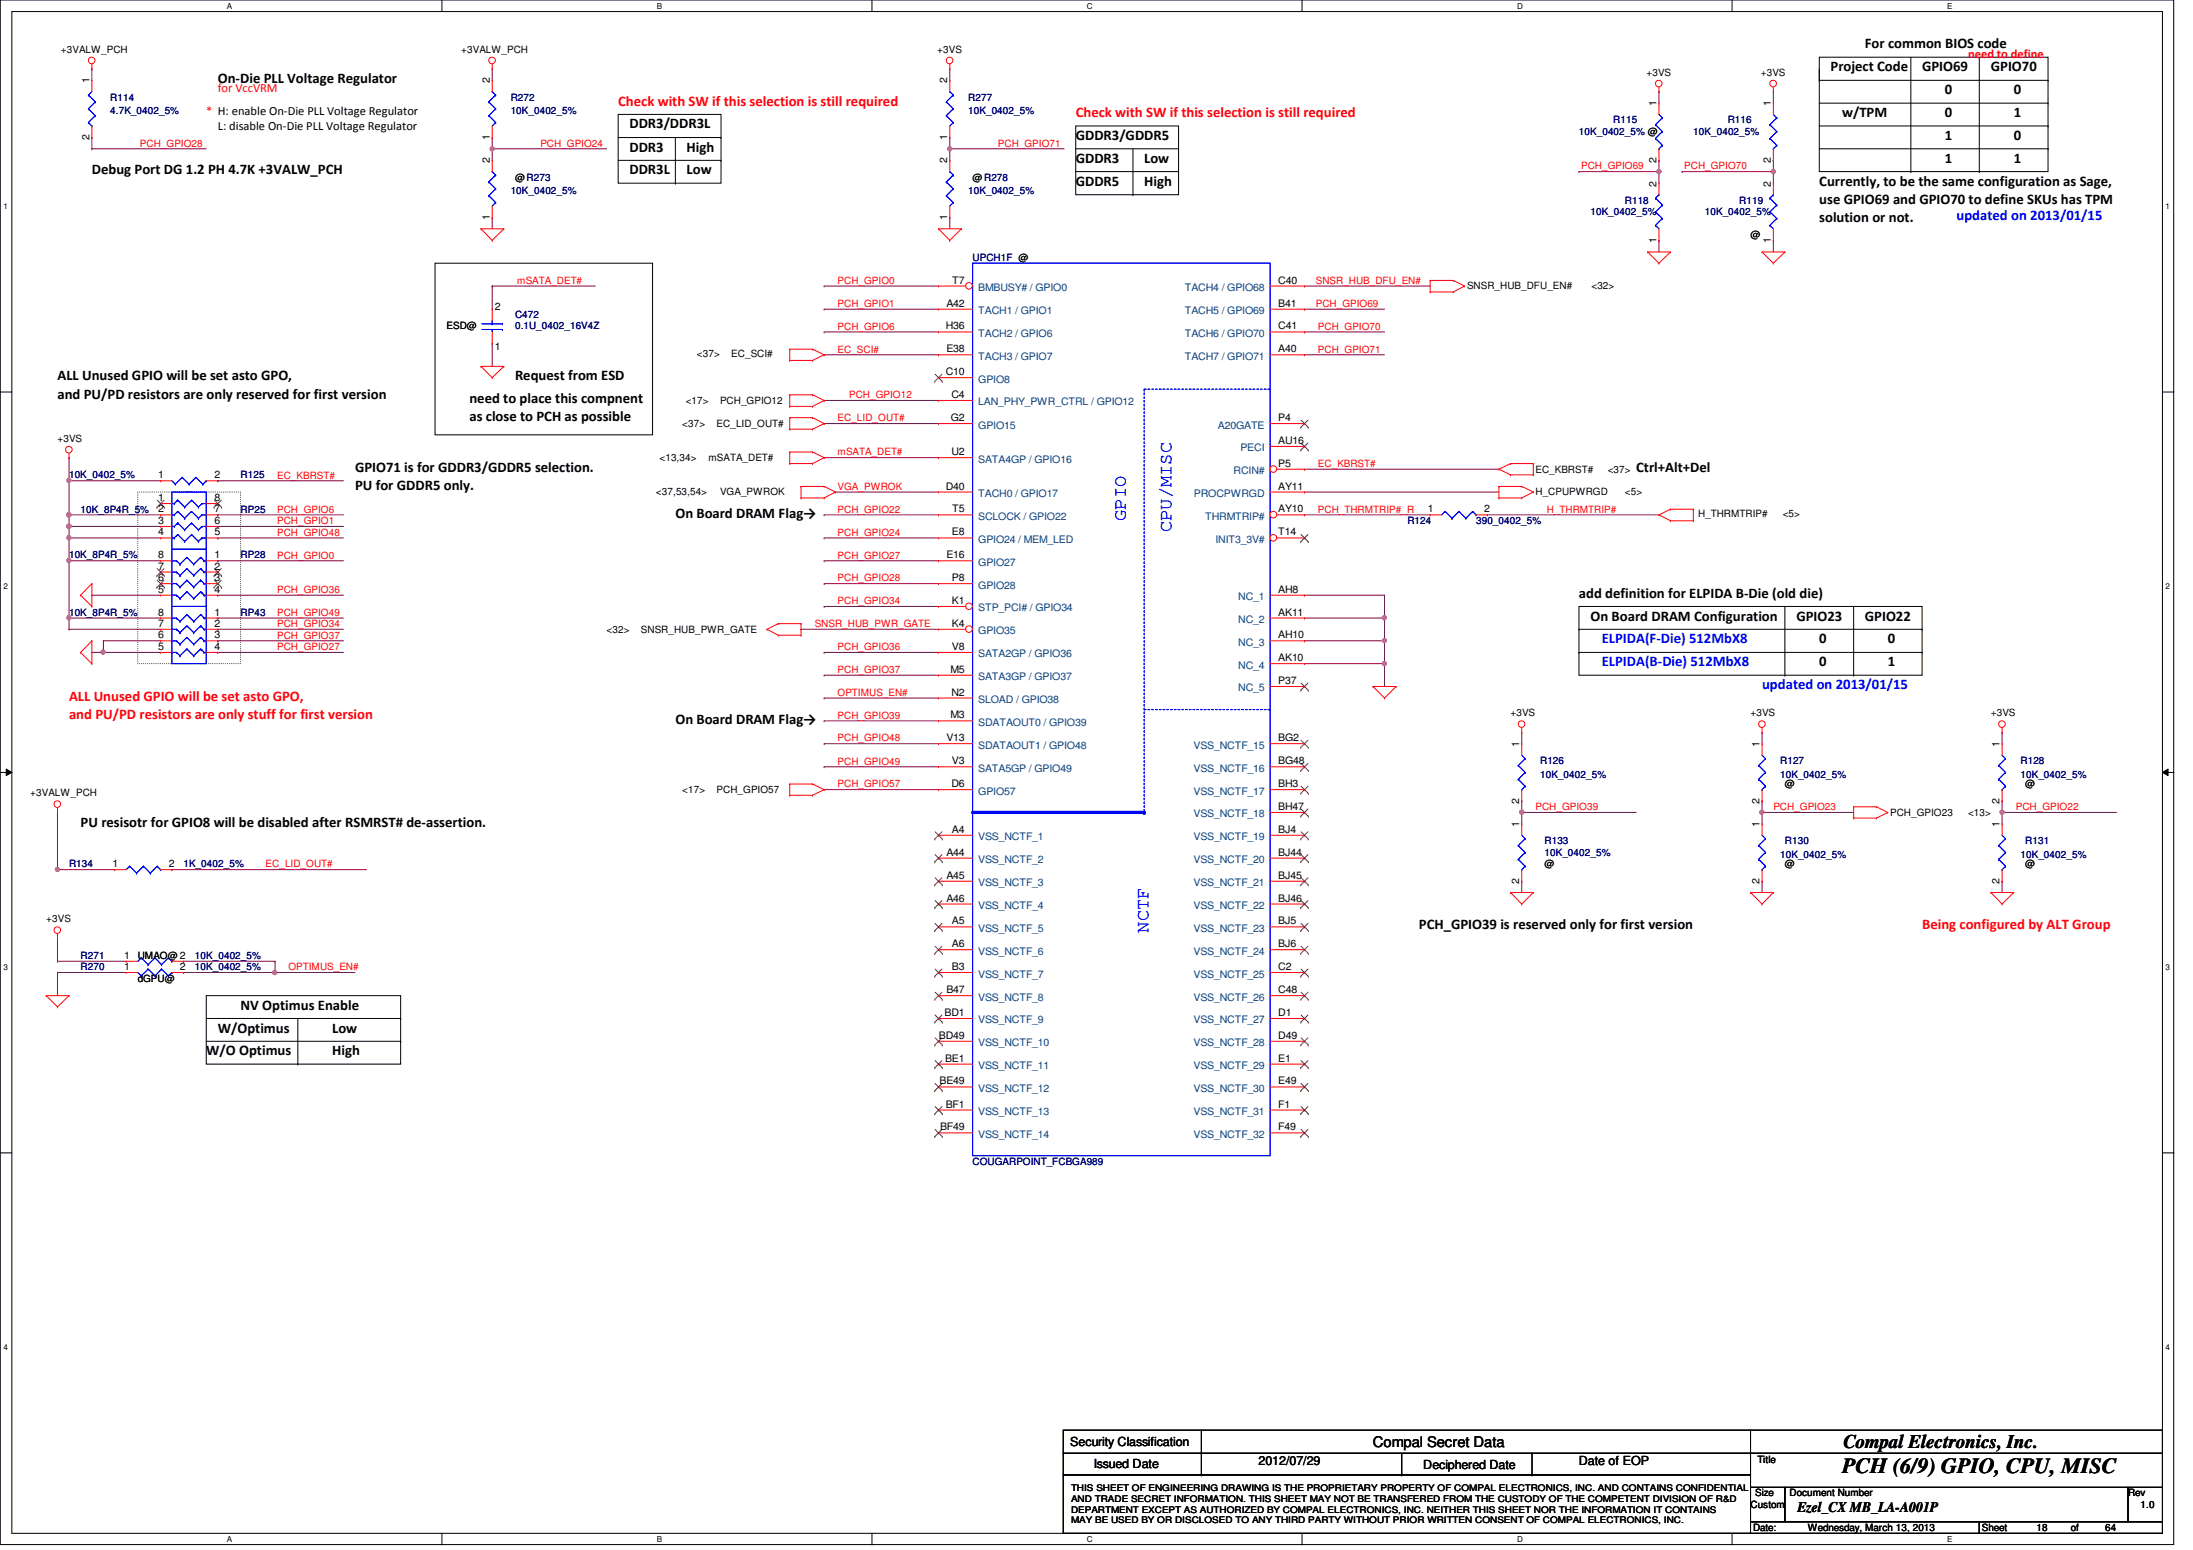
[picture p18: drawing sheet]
<svg xmlns="http://www.w3.org/2000/svg" width="297mm" height="210mm" viewBox="0 0 297 210" stroke-linecap="round" stroke-linejoin="round" font-family="sans-serif">
<defs><g id="words">
<text font-size="2.9" x="249.5" y="199.4">PCH (6/9) GPIO, CPU, MISC</text>
<text font-size="2.6" x="249.7" y="196">Compal Electronics, Inc.</text>
<g font-size="2.5" fill="#00f">
<text x="152.5" y="70.5" transform="rotate(-90 152.5 70.5)">GPIO</text>
<text x="158.7" y="72.1" transform="rotate(-90 158.7 72.1)">CPU/MISC</text>
<text x="155.6" y="126.3" transform="rotate(-90 155.6 126.3)">NCTF</text>
</g>
<g font-size="2">
<text x="29.5" y="11.2">On-Die PLL Voltage Regulator</text>
<text x="247.9" y="9.7">Project Code</text>
<text x="252.6" y="6.6">For common BIOS code</text>
<text x="260.3" y="9.7">GPIO69</text>
<text x="269.7" y="9.7">GPIO70</text>
<text x="85.3" y="17.4">DDR3/DDR3L</text>
<text x="249.5" y="15.9">w/TPM</text>
<text x="263.4" y="12.8">0</text>
<text x="263.4" y="15.9">0</text>
<text x="272.8" y="15.9">1</text>
<text x="272.8" y="12.8">0</text>
<text x="12.4" y="23.6">Debug Port DG 1.2 PH 4.7K +3VALW_PCH</text>
<text x="85.3" y="20.5">DDR3</text>
<text x="85.3" y="23.6">DDR3L</text>
<text x="93" y="20.5">High</text>
<text x="93" y="23.6">Low</text>
<text x="145.7" y="19">GDDR3/GDDR5</text>
<text x="145.7" y="22.1">GDDR3</text>
<text x="155" y="22.1">Low</text>
<text x="263.4" y="19">1</text>
<text x="263.4" y="22.1">1</text>
<text x="272.8" y="19">0</text>
<text x="272.8" y="22.1">1</text>
<text x="145.7" y="25.1">GDDR5</text>
<text x="155" y="25.1">High</text>
<text x="246.4" y="25.1">Currently, to be the same configuration as Sage,</text>
<text x="246.4" y="27.6">use GPIO69 and GPIO70 to define SKUs has TPM</text>
<text x="246.4" y="30.1">solution or not.</text>
<text x="7.8" y="51.5">ALL Unused GPIO will be set asto GPO,</text>
<text x="7.8" y="54">and PU/PD resistors are only reserved for first version</text>
<text x="69.8" y="51.5">Request from ESD</text>
<text x="63.6" y="54.6">need to place this compnent</text>
<text x="63.6" y="57.1">as close to PCH as possible</text>
<text x="48.1" y="63.9">GPIO71 is for GDDR3/GDDR5 selection.</text>
<text x="221.6" y="63.9">Ctrl+Alt+Del</text>
<text x="48.1" y="66.3">PU for GDDR5 only.</text>
<text x="91.5" y="70.1">On Board DRAM Flag→</text>
<text x="213.9" y="80.9">add definition for ELPIDA B-Die (old die)</text>
<text x="215.4" y="84">On Board DRAM Configuration</text>
<text x="243.3" y="84">GPIO23</text>
<text x="246.4" y="87.1">0</text>
<text x="252.6" y="84">GPIO22</text>
<text x="255.7" y="87.1">0</text>
<text x="246.4" y="90.3">0</text>
<text x="255.7" y="90.3">1</text>
<text x="91.5" y="98">On Board DRAM Flag→</text>
<text x="10.9" y="111.9">PU resisotr for GPIO8 will be disabled after RSMRST# de-assertion.</text>
<text x="192.2" y="125.9">PCH_GPIO39 is reserved only for first version</text>
<text x="32.6" y="136.7">NV Optimus Enable</text>
<text x="27.9" y="142.9">W/O Optimus</text>
<text x="29.5" y="139.8">W/Optimus</text>
<text x="45" y="139.8">Low</text>
<text x="45" y="142.9">High</text>
<text x="186" y="196">Compal Secret Data</text>
<text x="243.5" y="204.8">Ezel_CX MB_LA-A001P</text>
</g>
<g font-size="2" fill="#f00">
<text x="83.7" y="14.3">Check with SW if this selection is still required</text>
<text x="145.7" y="15.9">Check with SW if this selection is still required</text>
<text x="9.4" y="94.9">ALL Unused GPIO will be set asto GPO,</text>
<text x="9.4" y="97.3">and PU/PD resistors are only stuff for first version</text>
<text x="260.3" y="125.9">Being configured by ALT Group</text>
</g>
<g font-size="2" fill="#00f">
<text x="265" y="29.8">updated on 2013/01/15</text>
<text x="217" y="87.1">ELPIDA(F-Die) 512MbX8</text>
<text x="217" y="90.3">ELPIDA(B-Die) 512MbX8</text>
<text x="238.7" y="93.3">updated on 2013/01/15</text>
</g>
<g font-size="1.7" fill="#f00">
<text x="266.6" y="7.8">need to define</text>
<text x="27.9" y="15.6">* H: enable On-Die PLL Voltage Regulator</text>
<text x="29.5" y="12.5">for VccVRM</text>
</g>
<g font-size="1.7">
<text x="29.5" y="17.7">L: disable On-Die PLL Voltage Regulator</text>
<text x="144.9" y="195.8">Security Classification</text>
<text x="148.2" y="198.8">Issued Date</text>
<text x="170.5" y="198.3">2012/07/29</text>
<text x="192.8" y="198.9">Deciphered Date</text>
<text x="213.9" y="198.3">Date of EOP</text>
</g>
<g font-size="1.4">
<text x="8.3" y="7.1">+3VALW_PCH</text>
<text x="12.1" y="11.3" transform="rotate(-90 12.1 11.3)">1</text>
<text x="62.5" y="7.1">+3VALW_PCH</text>
<text x="66.3" y="11.3" transform="rotate(-90 66.3 11.3)">2</text>
<text x="127" y="7.1">+3VS</text>
<text x="128.3" y="11.3" transform="rotate(-90 128.3 11.3)">2</text>
<text x="223" y="10.2">+3VS</text>
<text x="238.5" y="10.2">+3VS</text>
<text x="224.4" y="14.4" transform="rotate(-90 224.4 14.4)">1</text>
<text x="239.9" y="14.4" transform="rotate(-90 239.9 14.4)">1</text>
<text x="12.1" y="19" transform="rotate(-90 12.1 19)">2</text>
<text x="66.3" y="22.1" transform="rotate(-90 66.3 22.1)">2</text>
<text x="66.3" y="19" transform="rotate(-90 66.3 19)">1</text>
<text x="128.3" y="22.1" transform="rotate(-90 128.3 22.1)">2</text>
<text x="128.3" y="19" transform="rotate(-90 128.3 19)">1</text>
<text x="224.4" y="22.1" transform="rotate(-90 224.4 22.1)">2</text>
<text x="239.9" y="22.1" transform="rotate(-90 239.9 22.1)">2</text>
<text x="66.3" y="29.8" transform="rotate(-90 66.3 29.8)">1</text>
<text x="69.8" y="24.5">@R273</text>
<text x="128.3" y="29.8" transform="rotate(-90 128.3 29.8)">1</text>
<text x="131.7" y="24.5">@R278</text>
<text x="224.4" y="25.3" transform="rotate(-90 224.4 25.3)">2</text>
<text x="239.9" y="25.3" transform="rotate(-90 239.9 25.3)">2</text>
<text x="224.4" y="32.9" transform="rotate(-90 224.4 32.9)">1</text>
<text x="237.1" y="32.2">@</text>
<text x="239.9" y="32.9" transform="rotate(-90 239.9 32.9)">1</text>
<text x="67" y="42">2</text>
<text x="128.2" y="41.5">A42</text>
<text x="129" y="38.4">T7</text>
<text x="173.1" y="38.4">C40</text>
<text x="173.1" y="41.5">B41</text>
<text x="198.7" y="39.2">SNSR_HUB_DFU_EN#</text>
<text x="215.6" y="39.2">&lt;32&gt;</text>
<text x="60.5" y="44.6">ESD@</text>
<text x="67" y="47.4">1</text>
<text x="128.1" y="44.6">H36</text>
<text x="128.2" y="47.7">E38</text>
<text x="173.1" y="44.6">C41</text>
<text x="173.1" y="47.7">A40</text>
<text x="94.4" y="48.3">&lt;37&gt;</text>
<text x="99.1" y="48.3">EC_SCI#</text>
<text x="128.1" y="50.8">C10</text>
<text x="128.9" y="53.9">C4</text>
<text x="7.8" y="59.8">+3VS</text>
<text x="92.4" y="57.8">&lt;37&gt;</text>
<text x="92.9" y="54.7">&lt;17&gt;</text>
<text x="97.1" y="57.8">EC_LID_OUT#</text>
<text x="97.5" y="54.7">PCH_GPIO12</text>
<text x="128.8" y="57">G2</text>
<text x="173.1" y="57">P4</text>
<text x="21.4" y="64.8">1</text>
<text x="29" y="64.8">2</text>
<text x="89.3" y="62.4">&lt;13,34&gt;</text>
<text x="96" y="62.4">mSATA_DET#</text>
<text x="128.9" y="61.6">U2</text>
<text x="173.1" y="63.2">P5</text>
<text x="173.1" y="60.1">AU16</text>
<text x="208" y="64">EC_KBRST#</text>
<text x="217.8" y="64">&lt;37&gt;</text>
<text x="21.4" y="67.9">1</text>
<text x="21.4" y="69.4">2</text>
<text x="21.4" y="71">3</text>
<text x="29" y="67.9">8</text>
<text x="29" y="69.4">7</text>
<text x="29" y="71">6</text>
<text x="88.9" y="67.1">&lt;37,53,54&gt;</text>
<text x="97.5" y="67.1">VGA_PWROK</text>
<text x="128.1" y="66.3">D40</text>
<text x="129" y="69.4">T5</text>
<text x="173.1" y="66.3">AY11</text>
<text x="173.1" y="69.4">AY10</text>
<text x="193.4" y="69.4">1</text>
<text x="201" y="69.4">2</text>
<text x="208" y="67.1">H_CPUPWRGD</text>
<text x="220.1" y="67.1">&lt;5&gt;</text>
<text x="230" y="70">H_THRMTRIP#</text>
<text x="241.5" y="70">&lt;5&gt;</text>
<text x="21.4" y="72.5">4</text>
<text x="21.4" y="75.6">8</text>
<text x="21.4" y="77.1">7</text>
<text x="29" y="72.5">5</text>
<text x="29" y="75.6">1</text>
<text x="29" y="77.1">2</text>
<text x="128.2" y="75.6">E16</text>
<text x="128.9" y="72.5">E8</text>
<text x="173.1" y="72.5">T14</text>
<text x="21.4" y="78.7">6</text>
<text x="21.4" y="80.3">5</text>
<text x="21.4" y="83.4">8</text>
<text x="29" y="78.7">3</text>
<text x="29" y="80.3">4</text>
<text x="29" y="83.4">1</text>
<text x="128.9" y="78.7">P8</text>
<text x="128.9" y="81.8">K1</text>
<text x="173.1" y="83.4">AK11</text>
<text x="173.1" y="80.3">AH8</text>
<text x="21.4" y="84.9">7</text>
<text x="21.4" y="86.4">6</text>
<text x="21.4" y="88">5</text>
<text x="29" y="84.9">2</text>
<text x="29" y="86.4">3</text>
<text x="29" y="88">4</text>
<text x="82.2" y="85.7">&lt;32&gt;</text>
<text x="86.8" y="85.7">SNSR_HUB_PWR_GATE</text>
<text x="128.9" y="88">V8</text>
<text x="128.9" y="84.9">K4</text>
<text x="173.1" y="89.5">AK10</text>
<text x="173.1" y="86.4">AH10</text>
<text x="128.7" y="91.1">M5</text>
<text x="128.9" y="94.2">N2</text>
<text x="173.1" y="92.6">P37</text>
<text x="128.2" y="100.4">V13</text>
<text x="128.7" y="97.3">M3</text>
<text x="173.1" y="100.4">BG2</text>
<text x="204.6" y="97">+3VS</text>
<text x="205.8" y="101.2" transform="rotate(-90 205.8 101.2)">1</text>
<text x="237.1" y="97">+3VS</text>
<text x="238.3" y="101.2" transform="rotate(-90 238.3 101.2)">1</text>
<text x="269.7" y="97">+3VS</text>
<text x="270.8" y="101.2" transform="rotate(-90 270.8 101.2)">1</text>
<text x="4.1" y="107.8">+3VALW_PCH</text>
<text x="92.4" y="107.4">&lt;17&gt;</text>
<text x="97.1" y="107.4">PCH_GPIO57</text>
<text x="128.9" y="106.6">D6</text>
<text x="128.9" y="103.5">V3</text>
<text x="173.1" y="106.6">BH3</text>
<text x="173.1" y="103.5">BG48</text>
<text x="241.8" y="106.6">@</text>
<text x="274.3" y="106.6">@</text>
<text x="128.9" y="112.8">A4</text>
<text x="173.1" y="109.7">BH47</text>
<text x="173.1" y="112.8">BJ4</text>
<text x="205.8" y="112" transform="rotate(-90 205.8 112)">1</text>
<text x="205.8" y="108.8" transform="rotate(-90 205.8 108.8)">2</text>
<text x="238.3" y="112" transform="rotate(-90 238.3 112)">1</text>
<text x="238.3" y="108.8" transform="rotate(-90 238.3 108.8)">2</text>
<text x="256" y="110.5">PCH_GPIO23</text>
<text x="266.6" y="110.5">&lt;13&gt;</text>
<text x="270.8" y="112" transform="rotate(-90 270.8 112)">1</text>
<text x="270.8" y="108.8" transform="rotate(-90 270.8 108.8)">2</text>
<text x="15.2" y="117.4">1</text>
<text x="22.9" y="117.4">2</text>
<text x="128.2" y="115.9">A44</text>
<text x="128.2" y="119">A45</text>
<text x="173.1" y="115.9">BJ44</text>
<text x="173.1" y="119">BJ45</text>
<text x="205.8" y="119.7" transform="rotate(-90 205.8 119.7)">2</text>
<text x="209.2" y="117.4">@</text>
<text x="238.3" y="119.7" transform="rotate(-90 238.3 119.7)">2</text>
<text x="241.8" y="117.4">@</text>
<text x="270.8" y="119.7" transform="rotate(-90 270.8 119.7)">2</text>
<text x="274.3" y="117.4">@</text>
<text x="6.3" y="124.9">+3VS</text>
<text x="128.2" y="122.1">A46</text>
<text x="128.9" y="125.2">A5</text>
<text x="173.1" y="122.1">BJ46</text>
<text x="173.1" y="125.2">BJ5</text>
<text x="16.8" y="131.4">1</text>
<text x="16.8" y="129.8">1</text>
<text x="18.7" y="129.8">UMAO@ 2</text>
<text x="24.4" y="131.4">2</text>
<text x="128.9" y="128.3">A6</text>
<text x="128.9" y="131.4">B3</text>
<text x="173.1" y="128.3">BJ6</text>
<text x="173.1" y="131.4">C2</text>
<text x="18.7" y="132.9">dGPU@</text>
<text x="127.9" y="137.6">BD1</text>
<text x="128.2" y="134.5">B47</text>
<text x="173.1" y="134.5">C48</text>
<text x="173.1" y="137.6">D1</text>
<text x="127.2" y="140.7">BD49</text>
<text x="128" y="143.8">BE1</text>
<text x="173.1" y="140.7">D49</text>
<text x="173.1" y="143.8">E1</text>
<text x="127.3" y="146.9">BE49</text>
<text x="128.1" y="150">BF1</text>
<text x="173.1" y="146.9">E49</text>
<text x="173.1" y="150">F1</text>
<text x="127.3" y="153.1">BF49</text>
<text x="173.1" y="153.1">F49</text>
<text x="237.7" y="202.6">Size</text>
<text x="238" y="198.2">Title</text>
<text x="242.4" y="202.6">Document Number</text>
<text x="288.2" y="202.6">Rev</text>
<text x="237.1" y="204.2">Custom</text>
<text x="237.4" y="207.3">Date:</text>
<text x="244.9" y="207.3">Wednesday, March 13, 2013</text>
<text x="268.4" y="207.3">Sheet</text>
<text x="275.8" y="207.3">18</text>
<text x="280.5" y="207.3">of</text>
<text x="285.2" y="207.3">64</text>
<text x="289.9" y="204.2">1.0</text>
</g>
<g font-size="1.4" fill="#000080">
<text x="14.9" y="13.6">R114</text>
<text x="14.9" y="15.5">4.7K_0402_5%</text>
<text x="69.2" y="13.6">R272</text>
<text x="69.2" y="15.5">10K_0402_5%</text>
<text x="131.1" y="13.6">R277</text>
<text x="131.1" y="15.5">10K_0402_5%</text>
<text x="218.5" y="16.7">R115</text>
<text x="234" y="16.7">R116</text>
<text x="213.9" y="18.3">10K_0402_5% @</text>
<text x="229.4" y="18.3">10K_0402_5%</text>
<text x="69.2" y="26.3">10K_0402_5%</text>
<text x="131.1" y="26.3">10K_0402_5%</text>
<text x="215.4" y="29.1">10K_0402_5%</text>
<text x="220.1" y="27.6">R118</text>
<text x="230.9" y="29.1">10K_0402_5%</text>
<text x="235.6" y="27.6">R119</text>
<text x="131.7" y="35.3">UPCH1F @</text>
<text x="69.8" y="43.1">C472</text>
<text x="69.8" y="44.6">0.1U_0402_16V4Z</text>
<text x="9.4" y="64.8">10K_0402_5%</text>
<text x="32.6" y="64.8">R125</text>
<text x="10.9" y="69.4">10K_8P4R_5%</text>
<text x="32.6" y="69.4">RP25</text>
<text x="190.6" y="71">R124</text>
<text x="199.9" y="71">390_0402_5%</text>
<text x="9.4" y="75.6">10K_8P4R_5%</text>
<text x="32.6" y="75.6">RP28</text>
<text x="9.4" y="83.4">10K_8P4R_5%</text>
<text x="32.6" y="83.4">RP43</text>
<text x="208.6" y="103.5">R126</text>
<text x="208.6" y="105.4">10K_0402_5%</text>
<text x="241.1" y="103.5">R127</text>
<text x="241.1" y="105.4">10K_0402_5%</text>
<text x="273.7" y="103.5">R128</text>
<text x="273.7" y="105.4">10K_0402_5%</text>
<text x="9.4" y="117.4">R134</text>
<text x="24.8" y="117.4">1K_0402_5%</text>
<text x="209.2" y="114.3">R133</text>
<text x="209.2" y="115.9">10K_0402_5%</text>
<text x="241.1" y="116.2">10K_0402_5%</text>
<text x="241.8" y="114.3">R130</text>
<text x="273.7" y="116.2">10K_0402_5%</text>
<text x="274.3" y="114.3">R131</text>
<text x="10.9" y="131.4">R270</text>
<text x="10.9" y="129.8">R271</text>
<text x="26.4" y="131.4">10K_0402_5%</text>
<text x="26.4" y="129.8">10K_0402_5%</text>
<text x="131.7" y="157.7">COUGARPOINT_FCBGA989</text>
</g>
<g font-size="1.4" fill="#f00">
<text x="19" y="19.9">PCH_GPIO28</text>
<text x="73.2" y="19.9">PCH_GPIO24</text>
<text x="135.2" y="19.9">PCH_GPIO71</text>
<text x="214.2" y="22.9">PCH_GPIO69</text>
<text x="228.1" y="22.9">PCH_GPIO70</text>
<text x="70.1" y="38.4">mSATA_DET#</text>
<text x="113.4" y="41.6">PCH_GPIO1</text>
<text x="113.4" y="38.4">PCH_GPIO0</text>
<text x="178.2" y="41.6">PCH_GPIO69</text>
<text x="178.2" y="38.4">SNSR_HUB_DFU_EN#</text>
<text x="113.4" y="47.8">EC_SCI#</text>
<text x="113.4" y="44.7">PCH_GPIO6</text>
<text x="178.5" y="47.8">PCH_GPIO71</text>
<text x="178.5" y="44.7">PCH_GPIO70</text>
<text x="115" y="53.9">PCH_GPIO12</text>
<text x="113.4" y="57.1">EC_LID_OUT#</text>
<text x="37.5" y="64.8">EC_KBRST#</text>
<text x="113.4" y="61.7">mSATA_DET#</text>
<text x="178.5" y="63.2">EC_KBRST#</text>
<text x="37.5" y="71">PCH_GPIO1</text>
<text x="37.5" y="69.4">PCH_GPIO6</text>
<text x="113.4" y="66.3">VGA_PWROK</text>
<text x="113.4" y="69.4">PCH_GPIO22</text>
<text x="178.5" y="69.4">PCH_THRMTRIP#_R</text>
<text x="209.5" y="69.4">H_THRMTRIP#</text>
<text x="37.5" y="75.6">PCH_GPIO0</text>
<text x="37.5" y="72.6">PCH_GPIO48</text>
<text x="113.4" y="75.6">PCH_GPIO27</text>
<text x="113.4" y="72.6">PCH_GPIO24</text>
<text x="37.5" y="80.3">PCH_GPIO36</text>
<text x="37.5" y="83.4">PCH_GPIO49</text>
<text x="113.4" y="78.7">PCH_GPIO28</text>
<text x="113.4" y="81.8">PCH_GPIO34</text>
<text x="37.5" y="88.1">PCH_GPIO27</text>
<text x="37.5" y="86.5">PCH_GPIO37</text>
<text x="37.5" y="84.9">PCH_GPIO34</text>
<text x="110.4" y="84.9">SNSR_HUB_PWR_GATE</text>
<text x="113.4" y="88.1">PCH_GPIO36</text>
<text x="113.4" y="91.1">PCH_GPIO37</text>
<text x="113.4" y="94.2">OPTIMUS_EN#</text>
<text x="113.4" y="97.3">PCH_GPIO39</text>
<text x="113.4" y="100.4">PCH_GPIO48</text>
<text x="113.4" y="103.5">PCH_GPIO49</text>
<text x="113.4" y="106.6">PCH_GPIO57</text>
<text x="208" y="109.7">PCH_GPIO39</text>
<text x="240.2" y="109.7">PCH_GPIO23</text>
<text x="273" y="109.7">PCH_GPIO22</text>
<text x="36" y="117.5">EC_LID_OUT#</text>
<text x="39.1" y="131.4">OPTIMUS_EN#</text>
</g>
<g font-size="1.4" fill="#004080">
<text x="132.5" y="39.4">BMBUSY# / GPIO0</text>
<text x="160.5" y="39.4">TACH4 / GPIO68</text>
<text x="132.5" y="45.6">TACH2 / GPIO6</text>
<text x="132.5" y="42.5">TACH1 / GPIO1</text>
<text x="160.5" y="45.6">TACH6 / GPIO70</text>
<text x="160.5" y="42.5">TACH5 / GPIO69</text>
<text x="132.5" y="48.7">TACH3 / GPIO7</text>
<text x="132.5" y="51.8">GPIO8</text>
<text x="160.5" y="48.7">TACH7 / GPIO71</text>
<text x="132.5" y="54.9">LAN_PHY_PWR_CTRL / GPIO12</text>
<text x="132.5" y="58">GPIO15</text>
<text x="165" y="58">A20GATE</text>
<text x="132.5" y="62.7">SATA4GP / GPIO16</text>
<text x="167.1" y="64.2">RCIN#</text>
<text x="168" y="61.1">PECI</text>
<text x="132.5" y="67.3">TACH0 / GPIO17</text>
<text x="132.5" y="70.4">SCLOCK / GPIO22</text>
<text x="161.7" y="67.3">PROCPWRGD</text>
<text x="163.2" y="70.4">THRMTRIP#</text>
<text x="132.5" y="76.6">GPIO27</text>
<text x="132.5" y="73.5">GPIO24 / MEM_LED</text>
<text x="164.6" y="73.5">INIT3_3V#</text>
<text x="132.5" y="79.7">GPIO28</text>
<text x="132.5" y="82.8">STP_PCI# / GPIO34</text>
<text x="167.7" y="81.3">NC_1</text>
<text x="132.5" y="89">SATA2GP / GPIO36</text>
<text x="132.5" y="85.9">GPIO35</text>
<text x="167.7" y="87.5">NC_3</text>
<text x="167.7" y="84.4">NC_2</text>
<text x="132.5" y="92.1">SATA3GP / GPIO37</text>
<text x="132.5" y="95.2">SLOAD / GPIO38</text>
<text x="167.7" y="90.6">NC_4</text>
<text x="167.7" y="93.6">NC_5</text>
<text x="132.5" y="98.3">SDATAOUT0 / GPIO39</text>
<text x="132.5" y="101.4">SDATAOUT1 / GPIO48</text>
<text x="161.7" y="101.4">VSS_NCTF_15</text>
<text x="132.5" y="107.6">GPIO57</text>
<text x="132.5" y="104.5">SATA5GP / GPIO49</text>
<text x="161.7" y="107.6">VSS_NCTF_17</text>
<text x="161.7" y="104.5">VSS_NCTF_16</text>
<text x="132.5" y="113.8">VSS_NCTF_1</text>
<text x="161.7" y="110.7">VSS_NCTF_18</text>
<text x="161.7" y="113.8">VSS_NCTF_19</text>
<text x="132.5" y="116.9">VSS_NCTF_2</text>
<text x="161.7" y="116.9">VSS_NCTF_20</text>
<text x="132.5" y="120">VSS_NCTF_3</text>
<text x="132.5" y="123.1">VSS_NCTF_4</text>
<text x="161.7" y="120">VSS_NCTF_21</text>
<text x="161.7" y="123.1">VSS_NCTF_22</text>
<text x="132.5" y="126.2">VSS_NCTF_5</text>
<text x="132.5" y="129.3">VSS_NCTF_6</text>
<text x="161.7" y="126.2">VSS_NCTF_23</text>
<text x="161.7" y="129.3">VSS_NCTF_24</text>
<text x="132.5" y="132.4">VSS_NCTF_7</text>
<text x="132.5" y="135.5">VSS_NCTF_8</text>
<text x="161.7" y="132.4">VSS_NCTF_25</text>
<text x="161.7" y="135.5">VSS_NCTF_26</text>
<text x="132.5" y="138.6">VSS_NCTF_9</text>
<text x="132.5" y="141.7">VSS_NCTF_10</text>
<text x="161.7" y="138.6">VSS_NCTF_27</text>
<text x="161.7" y="141.7">VSS_NCTF_28</text>
<text x="132.5" y="144.8">VSS_NCTF_11</text>
<text x="132.5" y="147.9">VSS_NCTF_12</text>
<text x="161.7" y="144.8">VSS_NCTF_29</text>
<text x="161.7" y="147.9">VSS_NCTF_30</text>
<text x="132.5" y="151">VSS_NCTF_13</text>
<text x="132.5" y="154.1">VSS_NCTF_14</text>
<text x="161.7" y="154.1">VSS_NCTF_32</text>
<text x="161.7" y="151">VSS_NCTF_31</text>
</g>
<g font-size="1.2">
<text x="145.1" y="203.4">AND TRADE SECRET INFORMATION. THIS SHEET MAY NOT BE TRANSFERED FROM THE CUSTODY OF THE COMPETENT DIVISION OF R&amp;D</text>
<text x="145.1" y="202">THIS SHEET OF ENGINEERING DRAWING IS THE PROPRIETARY PROPERTY OF COMPAL ELECTRONICS, INC. AND CONTAINS CONFIDENTIAL</text>
<text x="145.1" y="206.3">MAY BE USED BY OR DISCLOSED TO ANY THIRD PARTY WITHOUT PRIOR WRITTEN CONSENT OF COMPAL ELECTRONICS, INC.</text>
<text x="145.1" y="204.9">DEPARTMENT EXCEPT AS AUTHORIZED BY COMPAL ELECTRONICS, INC. NEITHER THIS SHEET NOR THE INFORMATION IT CONTAINS</text>
</g>
<g font-size="1.1">
<text x="30.7" y="1.2">A</text>
<text x="89" y="1.2">B</text>
<text x="147.2" y="1.2">C</text>
<text x="205.5" y="1.2">D</text>
<text x="263.7" y="1.2">E</text>
<text x=".5" y="28.3">1</text>
<text x="293.3" y="28.3">1</text>
<text x=".5" y="79.8">2</text>
<text x="293.3" y="79.8">2</text>
<text x=".5" y="131.3">3</text>
<text x="293.3" y="131.3">3</text>
<text x=".5" y="182.8">4</text>
<text x="293.3" y="182.8">4</text>
<text x="30.7" y="208.8">A</text>
<text x="89" y="208.8">B</text>
<text x="147.2" y="208.8">C</text>
<text x="205.5" y="208.8">D</text>
<text x="263.7" y="208.8">E</text>
</g>
</g></defs>
<path d="M0 0h294.4v209.2h-294.4zM1.6 1.6h291.3v206h-291.3z" fill="none" stroke="#000" stroke-width=".14"/>
<g fill="#fff">
<path d="M30.7 .2h.7v1.2h-.7z"/>
<path d="M30.7 207.9h.7v1.1h-.7z"/>
</g>
<path d="M59.9 0v1.6M59.9 207.6v1.6" fill="none" stroke="#000" stroke-width=".14"/>
<g fill="#fff">
<path d="M89 .2h.7v1.2h-.7z"/>
<path d="M89 207.9h.7v1.1h-.7z"/>
</g>
<path d="M118.1 0v1.6M118.1 207.6v1.6" fill="none" stroke="#000" stroke-width=".14"/>
<g fill="#fff">
<path d="M147.2 .2h.8v1.2h-.8z"/>
<path d="M147.2 207.9h.8v1.1h-.8z"/>
</g>
<path d="M176.4 0v1.6M176.4 207.6v1.6" fill="none" stroke="#000" stroke-width=".14"/>
<g fill="#fff">
<path d="M205.5 .2h.7v1.2h-.7z"/>
<path d="M205.5 207.9h.7v1.1h-.7z"/>
</g>
<path d="M234.6 0v1.6M234.6 207.6v1.6" fill="none" stroke="#000" stroke-width=".14"/>
<g fill="#fff">
<path d="M263.7 .2h.8v1.2h-.8z"/>
<path d="M263.7 207.9h.8v1.1h-.8z"/>
<path d="M.5 27.3h.6v1.2h-.6z"/>
<path d="M293.3 27.3h.6v1.2h-.6z"/>
<path d="M.5 78.8h.6v1.2h-.6z"/>
<path d="M293.3 78.8h.6v1.2h-.6z"/>
</g>
<path d="M0 53.1h1.6M292.9 53.1h1.6" fill="none" stroke="#000" stroke-width=".14"/>
<g fill="#fff">
<path d="M.5 130.3h.6v1.2h-.6z"/>
<path d="M293.3 130.3h.6v1.2h-.6z"/>
</g>
<path d="M0 104.6h1.6M.8 104.1l.8 .5-.8 .4zM292.9 104.6l.8-.5v.9zM292.9 104.6h1.6" fill="none" stroke="#000" stroke-width=".14"/>
<path d="M.8 104.1l.8 .5-.8 .4zM292.9 104.6l.8-.5v.9z" fill="#000"/>
<g fill="#fff">
<path d="M.5 181.9h.6v1.1h-.6z"/>
<path d="M293.3 181.9h.6v1.1h-.6z"/>
</g>
<g fill="none" stroke="#000" stroke-width=".14">
<path d="M83.7 15.5h14v9.3h-14zM83.7 18.6h14M91.5 18.6v6.2M97.7 18.6h.1M145.7 17.1h13.9v9.3h-13.9zM246.4 7.7h31v15.5h-31zM246.4 10.9h.1M246.4 9.3v1.6M246.4 10.9h31M246.4 14h31M246.4 17.1h31M258.8 7.7v15.5"/>
<path d="M268.1 7.7v15.5M277.4 10.9h.1M277.4 14h.1M277.4 17.1h.1M58.9 35.6h29.5v23.3h-29.5zM83.7 21.7h14M91.5 24.8h.1M97.7 21.7h.1M145.7 20.2h13.9M145.7 23.2h13.9M153.5 26.4h.1M153.5 20.2v6.2"/>
<path d="M159.6 23.2h.1M159.6 20.2h.1M246.4 20.2h31M258.8 23.2h.1M268.1 23.2h.1M277.4 20.2h.1M213.9 82.1h46.4v9.3h-46.4zM213.9 85.2h.1M213.9 88.3h.1M213.9 88.3h46.4M213.9 85.2h46.4M241.8 91.4h.1"/>
<path d="M241.8 82.1v9.3M251.1 91.4h.1M251.1 82.1v9.3M260.3 88.3h.1M260.3 85.2h.1M27.9 134.8h26.4v9.3h-26.4zM27.9 137.9h26.4M40.3 137.9v6.2M54.3 137.9h.1M0 156.1h1.6M27.9 141h26.4M40.3 144.1h.1"/>
<path d="M54.3 141h.1M292.9 156.1h1.6"/>
</g>
<path d="M18.7 66.6h13.9v23.3h-13.9z" fill="none" stroke="#000" stroke-width=".14" stroke-dasharray="0 .3"/>
<g fill="none" stroke="#800040" stroke-width=".14">
<path d="M111.6 48h.1M111.6 45h.1M111.6 41.9h.1M111.6 57.4h.1M111.6 54.2h.1M111.6 48h15.5M111.6 45h15.5M111.6 41.9h15.5M111.6 57.4h15.5M111.6 54.2h15.5M176.7 48h.1M176.7 48h10.8"/>
<path d="M9.4 69.7h.1M9.4 69.7h12.4M111.6 79h.1M111.6 75.9h.1M111.6 72.9h.1M111.6 69.7h.1M111.6 69.7h15.5M111.6 79h15.5M111.6 75.9h15.5M111.6 72.9h15.5M113.2 66.6h.1M113.2 66.6h13.9"/>
<path d="M176.7 69.7h.1M176.7 66.6h.1M176.7 63.5h.1M176.7 69.7h17M176.7 66.6h26.3M176.7 63.5h26.3M201.5 69.7h.1M201.5 69.7h23.2M108.5 85.2h.1M108.5 85.2h18.6M111.6 97.6h.1M111.6 91.4h.1"/>
<path d="M111.6 94.5h.1M111.6 97.6h15.5M111.6 91.4h15.5M111.6 94.5h15.5M111.6 103.8h.1M111.6 106.9h.1M111.6 100.7h.1M111.6 103.8h15.5M111.6 106.9h15.5M111.6 100.7h15.5"/>
</g>
<circle cx="9.3" cy="69.7" r=".29" fill="#f0f"/>
<circle cx="9.3" cy="69.7" r=".29" fill="none" stroke="#f0f" stroke-width=".14"/>
<path d="M9.4 71.3h.1M9.4 71.3h12.4" fill="none" stroke="#800040" stroke-width=".14"/>
<circle cx="9.3" cy="71.3" r=".29" fill="#f0f"/>
<circle cx="9.3" cy="71.3" r=".29" fill="none" stroke="#f0f" stroke-width=".14"/>
<path d="M9.4 71.3h.1M9.4 69.7v1.6M7.8 117.8h.1M7.8 117.8h7.7M23.3 117.8h.1M23.3 117.8h26.4" fill="none" stroke="#800040" stroke-width=".14"/>
<circle cx="9.3" cy="69.7" r=".29" fill="#f0f"/>
<circle cx="9.3" cy="69.7" r=".29" fill="none" stroke="#f0f" stroke-width=".14"/>
<circle cx="9.3" cy="71.3" r=".29" fill="#f0f"/>
<circle cx="9.3" cy="71.3" r=".29" fill="none" stroke="#f0f" stroke-width=".14"/>
<path d="M111.6 88.3h.1M111.6 88.3h15.5M176.7 80.6h.1M176.7 83.7h.1M176.7 80.6h10.8M176.7 83.7h10.8M187.5 80.6h.1M187.5 83.7h.1M187.5 80.6v6.2" fill="none" stroke="#800040" stroke-width=".14"/>
<circle cx="187.5" cy="83.6" r=".29" fill="#f0f"/>
<circle cx="187.5" cy="83.6" r=".29" fill="none" stroke="#f0f" stroke-width=".14"/>
<path d="M176.7 86.8h.1M176.7 86.8h10.8M187.5 89.9h.1M187.5 89.9v3.1" fill="none" stroke="#800040" stroke-width=".14"/>
<circle cx="187.5" cy="89.9" r=".29" fill="#f0f"/>
<circle cx="187.5" cy="89.9" r=".29" fill="none" stroke="#f0f" stroke-width=".14"/>
<g fill="none" stroke="#800040" stroke-width=".14">
<path d="M111.6 38.7h.1M111.6 38.7h15.5M176.7 38.7h.1M176.7 38.7h17M176.7 41.9h.1M176.7 45h.1M176.7 41.9h10.8M176.7 45h10.8M111.6 62h.1M111.6 62h15.5M176.7 89.9h.1M187.5 86.8h.1"/>
<path d="M187.5 86.8v3.1h-10.8"/>
</g>
<circle cx="187.5" cy="86.8" r=".29" fill="#f0f"/>
<circle cx="187.5" cy="86.8" r=".29" fill="none" stroke="#f0f" stroke-width=".14"/>
<path d="M7.8 110h.1M7.8 110v7.8" fill="none" stroke="#800040" stroke-width=".14"/>
<circle cx="7.8" cy="117.7" r=".29" fill="#f0f"/>
<circle cx="7.8" cy="117.7" r=".29" fill="none" stroke="#f0f" stroke-width=".14"/>
<path d="M9.4 65.1h.1M9.4 65.1v4.6" fill="none" stroke="#800040" stroke-width=".14"/>
<circle cx="9.3" cy="69.7" r=".29" fill="#f0f"/>
<circle cx="9.3" cy="69.7" r=".29" fill="none" stroke="#f0f" stroke-width=".14"/>
<path d="M224.7 12.4h.1M224.7 12.4v1.6M213.9 23.2h.1M213.9 23.2h10.8M224.7 21.7h.1M224.7 23.2h.1M224.7 21.7v3.1" fill="none" stroke="#800040" stroke-width=".14"/>
<circle cx="224.7" cy="23.2" r=".3" fill="#f0f"/>
<circle cx="224.7" cy="23.2" r=".3" fill="none" stroke="#f0f" stroke-width=".14"/>
<path d="M240.2 12.4h.1M240.2 12.4v1.6M224.7 32.6h.1M224.7 32.6v1.5M227.8 23.2h.1M227.8 23.2h12.4M240.2 21.7h.1M240.2 23.2h.1M240.2 21.7v3.1" fill="none" stroke="#800040" stroke-width=".14"/>
<circle cx="240.2" cy="23.2" r=".3" fill="#f0f"/>
<circle cx="240.2" cy="23.2" r=".3" fill="none" stroke="#f0f" stroke-width=".14"/>
<g fill="none" stroke="#800040" stroke-width=".14">
<path d="M12.4 9.3h.1M12.4 18.6h.1M12.4 9.3v1.6M12.4 18.6v1.6M12.4 20.2h.1M12.4 20.2h15.5M240.2 32.6h.1M240.2 32.6v1.5M238.7 99.2h.1M238.7 99.2v1.5M238.7 119.3h.1M238.7 108.5h.1"/>
<path d="M238.7 110h.1M238.7 108.5v1.5M238.7 119.3v1.6M238.7 110h12.4"/>
</g>
<circle cx="238.6" cy="110" r=".29" fill="#f0f"/>
<circle cx="238.6" cy="110" r=".29" fill="none" stroke="#f0f" stroke-width=".14"/>
<path d="M271.2 99.2h.1M271.2 99.2v1.5M238.7 110h.1M238.7 110v1.6M271.2 119.3h.1M271.2 110h.1M271.2 110v1.6M271.2 119.3v1.6M271.2 110h15.5" fill="none" stroke="#800040" stroke-width=".14"/>
<circle cx="271.2" cy="110" r=".29" fill="#f0f"/>
<circle cx="271.2" cy="110" r=".29" fill="none" stroke="#f0f" stroke-width=".14"/>
<path d="M206.1 110h.1M206.1 108.5h.1M206.1 119.3h.1M206.1 110h15.5M206.1 108.5v3.1M206.1 119.3v1.6M271.2 108.5h.1M271.2 108.5v1.5" fill="none" stroke="#800040" stroke-width=".14"/>
<circle cx="206.1" cy="110" r=".29" fill="#f0f"/>
<circle cx="206.1" cy="110" r=".29" fill="none" stroke="#f0f" stroke-width=".14"/>
<path d="M9.4 65.1h.1M9.4 65.1h12.4M206.1 99.2h.1M206.1 99.2v1.5" fill="none" stroke="#800040" stroke-width=".14"/>
<circle cx="9.3" cy="65.1" r=".29" fill="#f0f"/>
<circle cx="9.3" cy="65.1" r=".29" fill="none" stroke="#f0f" stroke-width=".14"/>
<path d="M9.4 62h.1M9.4 62v3.1M29.5 65.1h.1M29.5 71.3h.1M29.5 69.7h.1M29.5 65.1h17M29.5 71.3h17M29.5 69.7h17M111.6 82.1h.1M111.6 82.1h15.5M37.2 130.2h.1M37.2 130.2v1.5" fill="none" stroke="#800040" stroke-width=".14"/>
<circle cx="37.2" cy="131.7" r=".3" fill="#f0f"/>
<circle cx="37.2" cy="131.7" r=".3" fill="none" stroke="#f0f" stroke-width=".14"/>
<g fill="none" stroke="#800040" stroke-width=".14">
<path d="M9.4 72.9h.1M9.4 72.9v3M7.8 130.2h.1M7.8 127.1h.1M7.8 131.7h.1M7.8 131.7h9.3M7.8 130.2h9.3M7.8 127.1v3.1M7.8 131.7v3.1M24.8 131.7h.1M24.8 130.2h.1M24.8 131.7h23.3"/>
<path d="M24.8 130.2h12.4M37.2 131.7h.1"/>
</g>
<circle cx="9.3" cy="75.9" r=".29" fill="#f0f"/>
<circle cx="9.3" cy="75.9" r=".29" fill="none" stroke="#f0f" stroke-width=".14"/>
<path d="M9.4 75.9h.1M9.4 75.9h12.4M9.4 75.9v7.8M29.5 75.9h.1M29.5 75.9h17" fill="none" stroke="#800040" stroke-width=".14"/>
<circle cx="9.3" cy="83.6" r=".29" fill="#f0f"/>
<circle cx="9.3" cy="83.6" r=".29" fill="none" stroke="#f0f" stroke-width=".14"/>
<path d="M66.7 29.5h.1M66.7 20.2h.1M66.7 20.2v1.5M66.7 29.5v1.5M66.7 20.2h15.5M12.4 80.6h.1M12.4 80.6h9.4" fill="none" stroke="#800040" stroke-width=".14"/>
<circle cx="66.7" cy="20.1" r=".3" fill="#f0f"/>
<circle cx="66.7" cy="20.1" r=".3" fill="none" stroke="#f0f" stroke-width=".14"/>
<g fill="none" stroke="#800040" stroke-width=".14">
<path d="M66.7 9.3h.1M66.7 18.6h.1M66.7 9.3v1.6M66.7 18.6v1.6M9.4 83.7h.1M9.4 83.7h12.4M14 88.3h.1M14 88.3h7.8M29.5 80.6h.1M29.5 83.7h.1M29.5 88.3h.1M29.5 80.6h17"/>
<path d="M29.5 83.7h17M29.5 88.3h17"/>
</g>
<circle cx="14" cy="88.3" r=".3" fill="#f0f"/>
<circle cx="14" cy="88.3" r=".3" fill="none" stroke="#f0f" stroke-width=".14"/>
<path d="M9.4 72.9h.1M9.4 72.9h12.4M29.5 72.9h.1M29.5 72.9h17" fill="none" stroke="#800040" stroke-width=".14"/>
<circle cx="9.3" cy="72.8" r=".29" fill="#f0f"/>
<circle cx="9.3" cy="72.8" r=".29" fill="none" stroke="#f0f" stroke-width=".14"/>
<path d="M9.4 71.3h.1M9.4 71.3v1.6" fill="none" stroke="#800040" stroke-width=".14"/>
<circle cx="9.3" cy="71.3" r=".29" fill="#f0f"/>
<circle cx="9.3" cy="71.3" r=".29" fill="none" stroke="#f0f" stroke-width=".14"/>
<path d="M128.6 20.2h.1M128.6 20.2h15.5M12.4 88.3h.1M14 86.8h.1M14 86.8h7.8M14 86.8v1.5h-1.6M29.5 86.8h.1M29.5 86.8h17" fill="none" stroke="#800040" stroke-width=".14"/>
<circle cx="128.6" cy="20.1" r=".3" fill="#f0f"/>
<circle cx="128.6" cy="20.1" r=".3" fill="none" stroke="#f0f" stroke-width=".14"/>
<g fill="none" stroke="#800040" stroke-width=".14">
<path d="M128.6 18.6h.1M128.6 9.3h.1M128.6 9.3v1.6M128.6 18.6v3.1M66.7 38.7h.1M66.7 38.7v3.2M66.7 38.7h13.9M128.6 20.2h.1M128.6 29.5h.1M128.6 29.5v1.5M66.7 46.5h.1M66.7 46.5v3.1"/>
<path d="M9.4 85.2h.1M9.4 83.7h.1M9.4 85.2h12.4M9.4 83.7v1.5M29.5 85.2h.1M29.5 85.2h17"/>
</g>
<g fill="none" stroke="#f00" stroke-width=".14">
<path d="M12.4 9.3h.1M12.4 8.7v.6M66.7 9.3h.1M66.7 18.6h.1M66.7 10.9h.1M66.7 8.7v.6M66.7 10.9v1.5M66.7 17.1v1.5M128.6 9.3h.1M128.6 18.6h.1M128.6 10.9h.1M128.6 8.7v.6"/>
<path d="M128.6 10.9v1.5M128.6 17.1v1.5M224.7 12.4h.1M224.7 11.8v.6M240.2 12.4h.1M240.2 11.8v.6M65.1 31h.1M65.1 31h3.1M65.1 31l1.6 1.6M66.7 32.6h.1M68.2 31h.1M68.2 31l-1.5 1.6"/>
<path d="M127.1 31h.1M127.1 31h3.1M127.1 31l1.5 1.6M128.6 32.6h.1M130.2 31h.1M130.2 31l-1.6 1.6M193.7 39.5h.1M193.7 38h.1M193.7 38h3.1M193.7 39.5h3.1M193.7 38v1.5M196.8 38h.1"/>
<path d="M196.8 39.5h.1M196.8 38l1.6 .7M198.4 38.7h.1M198.4 38.7l-1.6 .8M223.2 34.1h.1M223.2 34.1h3.1M223.2 34.1l1.5 1.5M224.7 35.6h.1M226.3 34.1h.1M226.3 34.1l-1.6 1.5M238.7 34.1h.1M238.7 34.1h3.1"/>
<path d="M238.7 34.1l1.5 1.5M240.2 35.6h.1M241.8 34.1h.1M241.8 34.1l-1.6 1.5M65.1 49.6h.1M65.1 49.6h3.1M65.1 49.6l1.6 1.5M66.7 51.1h.1M68.2 49.6h.1M68.2 49.6l-1.5 1.5M107 47.3h.1M107 48.8h.1"/>
<path d="M107 56.6h.1M107 58.1h.1M107 53.5h.1M107 55h.1M107 48.8h3.1M107 47.3h3.1M107 47.3v1.5M107 53.5v1.5M107 56.6v1.5M107 56.6h3.1M107 58.1h3.1M107 55h3.1"/>
<path d="M107 53.5h3.1M110.1 48.8h.1M110.1 47.3h.1M110.1 56.6h.1M110.1 58.1h.1M110.1 55h.1M110.1 53.5h.1M110.1 47.3l1.5 .7M110.1 56.6l1.5 .8M110.1 53.5l1.5 .7M111.6 48h.1M111.6 57.4h.1"/>
<path d="M111.6 54.2h.1M111.6 48l-1.5 .8M111.6 57.4l-1.5 .7M111.6 54.2l-1.5 .8M9.4 62h.1M9.4 61.4v.6M12.4 79h.1M12.4 79v3.1M12.4 79l-1.5 1.6M21.8 68.2h.1M21.8 69.7h.1M21.8 71.3h.1"/>
<path d="M21.8 72.9h.1M21.8 68.2h1.5M21.8 69.7h1.5M21.8 71.3h1.5M21.8 72.9h1.5M27.9 68.2h1.6M27.9 69.7h1.6M27.9 71.3h1.6M27.9 72.9h1.6M29.5 68.2h.1M29.5 69.7h.1M29.5 71.3h.1"/>
<path d="M29.5 72.9h.1M107 61.2h.1M107 62.8h.1M107 61.2v1.6M107 62.8h3.1M107 61.2h3.1M108.5 65.9h.1M108.5 67.4h.1M108.5 65.9h3.1M108.5 67.4h3.1M108.5 65.9v1.5M110.1 62.8h.1"/>
<path d="M110.1 61.2h.1M110.1 61.2l1.5 .8M111.6 62h.1M111.6 67.4h.1M111.6 65.9h.1M111.6 62l-1.5 .8M111.6 65.9l1.6 .7M113.2 66.6h.1M113.2 66.6l-1.6 .8M203 67.4h.1M203 65.9h.1M203 63.5h.1"/>
<path d="M203 65.9h3.1M203 67.4h3.1M203 65.9v1.5M203 63.5l1.6 .8M204.6 62.8h.1M204.6 64.3h.1M204.6 62.8l-1.6 .7M204.6 62.8h3.1M204.6 64.3h3.1M206.1 65.9h.1M206.1 67.4h.1M206.1 65.9l1.6 .7"/>
<path d="M207.7 66.6h.1M207.7 62.8h.1M207.7 64.3h.1M207.7 66.6l-1.6 .8M207.7 62.8v1.5M224.7 69.7h.1M224.7 69.7l1.6 .8M226.3 69h.1M226.3 70.5h.1M226.3 69h3.1M226.3 69l-1.6 .7M226.3 70.5h3.1"/>
<path d="M229.4 70.5h.1M229.4 69h.1M229.4 69v1.5M10.9 80.6h.1M10.9 88.3h.1M10.9 80.6l1.5 1.5M10.9 88.3l1.5 1.6M12.4 82.1h.1M12.4 86.8h.1M12.4 89.9h.1M12.4 86.8v3.1M12.4 86.8l-1.5 1.5"/>
<path d="M103.9 85.2h.1M103.9 85.2l1.5 .8M105.4 84.5h.1M105.4 86h.1M105.4 84.5h3.1M105.4 84.5l-1.5 .7M105.4 86h3.1M108.5 86h.1M108.5 84.5h.1M108.5 84.5v1.5M186 93h.1M186 93h3.1"/>
<path d="M186 93l1.5 1.5M187.5 94.5h.1M189.1 93h.1M189.1 93l-1.6 1.5M206.1 99.2h.1M206.1 98.6v.6M238.7 99.2h.1M238.7 98.6v.6M271.2 99.2h.1M271.2 98.6v.6M7.8 110h.1M7.8 109.4v.6"/>
<path d="M107 106.2h.1M107 107.7h.1M107 106.2v1.5M107 106.2h3.1M107 107.7h3.1M110.1 106.2h.1M110.1 107.7h.1M110.1 106.2l1.5 .7M111.6 106.9h.1M111.6 106.9l-1.5 .8M206.1 100.7h.1M206.1 108.5h.1"/>
<path d="M206.1 100.7v1.6M206.1 106.9v1.6M238.7 111.6h.1M238.7 119.3h.1M238.7 111.6v1.5M238.7 117.8v1.5M251.1 110.8h.1M251.1 109.3h.1M251.1 109.3h3.1M251.1 110.8h3.1M251.1 109.3v1.5M254.2 109.3h.1"/>
<path d="M254.2 110.8h.1M254.2 109.3l1.5 .7M255.7 110h.1M255.7 110l-1.5 .8M271.2 100.7h.1M271.2 108.5h.1M271.2 100.7v1.6M271.2 106.9v1.6M6.3 134.8h.1M6.3 134.8h3.1M6.3 134.8l1.5 1.6M7.8 136.4h.1"/>
<path d="M7.8 127.1h.1M7.8 126.4v.7M9.4 134.8h.1M9.4 134.8l-1.6 1.6M204.6 120.9h.1M204.6 120.9h3.1M204.6 120.9l1.5 1.5M206.1 122.4h.1M207.7 120.9h.1M207.7 120.9l-1.6 1.5M237.1 120.9h.1M237.1 120.9h3.1"/>
<path d="M237.1 120.9l1.6 1.5M238.7 122.4h.1M240.2 120.9h.1M240.2 120.9l-1.5 1.5M269.7 120.9h.1M269.7 120.9h3M269.7 120.9l1.5 1.5M271.2 122.4h.1M272.7 120.9h.1M272.7 120.9l-1.5 1.5"/>
<circle cx="12.4" cy="8.2" r=".45"/>
<circle cx="66.6" cy="8.2" r=".45"/>
<circle cx="128.6" cy="8.2" r=".45"/>
<circle cx="224.7" cy="11.3" r=".45"/>
<circle cx="240.2" cy="11.3" r=".45"/>
<circle cx="9.3" cy="60.9" r=".45"/>
<circle cx="206.1" cy="98.1" r=".45"/>
<circle cx="238.6" cy="98.1" r=".45"/>
<circle cx="271.2" cy="98.1" r=".45"/>
<circle cx="7.8" cy="108.9" r=".45"/>
<circle cx="7.8" cy="126" r=".45"/>
</g>
<g fill="none" stroke="#000" stroke-width=".14">
<path d="M144 193.7h93.1v3.1h-93.1zM144 196.8h93.1v2.9h-93.1zM144 199.7h93.1v7.9h-93.1zM162.7 196.8h.1M162.7 199.7h.1M162.7 193.7v6M189.9 199.7h.1M189.9 196.8v2.9M207.5 199.7h.1M207.5 196.8v2.9M237.1 193.7h55.8v3.1h-55.8zM237.1 196.8h55.8v4.6h-55.8z"/>
<path d="M237.1 201.4h4.7v4.7h-4.7zM237.1 206.1h31v1.5h-31zM241.8 201.4h46.4v4.7h-46.4zM268.1 206.1h24.8v1.5h-24.8zM288.2 201.4h4.7v4.7h-4.7z"/>
</g>
<g fill="none" stroke="#00f" stroke-width=".14">
<path d="M66.2 15.7h.1M66.2 13.8h.1M66.2 15.7l.9 .9M66.2 13.8l.9 .9M66.7 12.4h.1M66.7 12.4l.4 .5M67.1 16.6h.1M67.1 14.7h.1M67.1 12.9h.1M67.1 16.6l-.4 .5M67.1 14.7l-.9 1M67.1 12.9l-.9 .9"/>
<path d="M128.2 15.7h.1M128.2 13.8h.1M128.2 15.7l.9 .9M128.2 13.8l.9 .9M128.6 12.4h.1M128.6 12.4l.5 .5M129.1 16.6h.1M129.1 14.7h.1M129.1 12.9h.1M129.1 16.6l-.5 .5M129.1 14.7l-.9 1M129.1 12.9l-.9 .9"/>
<path d="M23.3 66.6h4.6v7.8h-4.6zM23.3 68.2h.3M23.3 69.7h.3M23.3 71.3h.3M23.3 72.9h.3M23.6 68.2h.1M23.6 69.7h.1M23.6 71.3h.1M23.6 72.9h.1M23.9 72.5h.1M23.9 72.5l-.3 .4M24.1 67.7h.1"/>
<path d="M24.1 69.3h.1M24.1 70.8h.1M24.1 72.4h.1M24.1 67.7l-.2 .2M24.1 69.3l-.5 .4M24.1 70.8l-.5 .5M24.1 72.4l-.2 .1M24.1 67.7l-.5 .5M24.1 67.7l.9 1M24.1 69.3l.9 .9M24.1 70.8l.9 1M24.1 72.4l.9 .9"/>
<path d="M25 68.7h.1M25 70.2h.1M25 71.8h.1M25 73.3h.1M25.9 67.7h.1M25.9 69.3h.1M25.9 70.8h.1M25.9 72.4h.1M25.9 67.7l-.9 1M25.9 67.7l1 1M25.9 69.3l-.9 .9M25.9 69.3l1 .9"/>
<path d="M25.9 70.8l-.9 1M25.9 70.8l1 1M25.9 72.4l-.9 .9M25.9 72.4l1 .9M26.9 68.7h.1M26.9 70.2h.1M26.9 71.8h.1M26.9 73.3h.1M27.3 72.9h.1M27.3 68.2h.1M27.3 69.7h.1M27.3 71.3h.1"/>
<path d="M27.3 68.2h.6M27.3 69.7h.6M27.3 71.3h.6M27.3 72.9h.6M27.3 72.9l-.4 .4M27.3 68.2l-.4 .5M27.3 69.7l-.4 .5M27.3 71.3l-.4 .5M27.9 72.9h.1M27.9 68.2h.1M27.9 71.3h.1M205.7 103.7h.1"/>
<path d="M205.7 105.5h.1M205.7 103.7l.9 .9M205.7 105.5l.9 1M206.1 106.9h.1M206.1 102.3l.5 .4M206.6 102.7h.1M206.6 104.6h.1M206.6 106.5h.1M206.6 102.7l-.9 1M206.6 104.6l-.9 .9M206.6 106.5l-.5 .4M238.2 114.5h.1"/>
<path d="M238.2 116.4h.1M238.2 114.5l.9 .9M238.2 116.4l.9 .9M238.7 117.8h.1M238.7 113.1l.4 .5M239.1 113.6h.1M239.1 115.4h.1M239.1 117.3h.1M239.1 113.6l-.9 .9M239.1 115.4l-.9 1M239.1 117.3l-.4 .5M270.7 103.7h.1"/>
<path d="M270.7 105.5h.1M270.7 103.7l.9 .9M270.7 105.5l.9 1M271.2 106.9h.1M271.2 102.3l.4 .4M271.6 102.7h.1M271.6 104.6h.1M271.6 106.5h.1M271.6 102.7l-.9 1M271.6 104.6l-.9 .9M271.6 106.5l-.4 .4"/>
</g>
<path d="M21.2 68.7h.1M21.3 67.7l1 1M22.2 67.7l-1 1M22.3 68.7h.1M29 68.7h.1M29 67.7l1 1M30 67.7l-1 1M30 68.7h.1" fill="none" stroke="#804000" stroke-width=".14"/>
<path d="M131.7 110h23.3" fill="none" stroke="#00f" stroke-width=".42"/>
<circle cx="155" cy="110" r=".21" fill="#00f"/>
<path d="M131.7 35.6h40.3v120.9h-40.3z" fill="none" stroke="#00f" stroke-width=".14"/>
<path d="M155 52.7v57.3M155 52.7h17M172 52.7h.1M155 96.1h17M172 96.1h.1M155 110h.1" fill="none" stroke="#00f" stroke-width=".14" stroke-dasharray=".3 .3"/>
<path d="M131.7 110h23.3" fill="none" stroke="#00f" stroke-width=".42"/>
<circle cx="155" cy="110" r=".21" fill="#00f"/>
<path d="M131.7 35.6h40.3v120.9h-40.3z" fill="none" stroke="#00f" stroke-width=".14"/>
<path d="M155 52.7v57.3M155 52.7h17M172 52.7h.1M155 96.1h17M172 96.1h.1M155 110h.1" fill="none" stroke="#00f" stroke-width=".14" stroke-dasharray=".3 .3"/>
<g fill="none" stroke="#f00" stroke-width=".14">
<path d="M127.1 54.2h.1M127.1 45h.1M127.1 48h.1M127.1 54.2h4.6M127.1 45h4.6M127.1 48h4.6M127.1 75.9h.1M127.1 79h.1M127.1 72.9h.1M127.1 66.6h.1M127.1 69.7h.1M127.1 75.9h4.6"/>
<path d="M127.1 79h4.6M127.1 72.9h4.6M127.1 66.6h4.6M127.1 69.7h4.6M172 66.6h4.7M176.7 66.6h.1M127.1 91.4h.1M127.1 94.5h.1M127.1 97.6h.1M127.1 91.4h4.6M127.1 94.5h4.6M127.1 97.6h4.6"/>
<path d="M127.1 106.9h.1M127.1 113.1h.1M127.1 116.2h.1M127.1 119.3h.1M127.1 103.8h.1M127.1 100.7h.1M127.1 106.9h4.6M127.1 113.1h4.6M127.1 116.2h4.6M127.1 119.3h4.6M127.1 103.8h4.6M127.1 100.7h4.6"/>
<path d="M127.1 122.4h.1M127.1 125.5h.1M127.1 128.6h.1M127.1 131.7h.1M127.1 134.8h.1M127.1 137.9h.1M127.1 122.4h4.6M127.1 125.5h4.6M127.1 128.6h4.6M127.1 131.7h4.6M127.1 134.8h4.6M127.1 137.9h4.6"/>
<path d="M127.1 141h.1M127.1 144.1h.1M127.1 147.2h.1M127.1 141h4.6M127.1 144.1h4.6M127.1 147.2h4.6"/>
</g>
<g fill="none" stroke="#804000" stroke-width=".14">
<path d="M126.6 113.6h.1M126.6 116.7h.1M126.6 119.8h.1M126.7 112.6l.9 1M126.7 115.7l.9 1M126.7 118.9l.9 .9M127.6 112.6l-1 1M127.6 115.7l-1 1M127.6 118.9l-1 .9M127.6 113.6h.1M127.6 116.7h.1M127.6 119.8h.1"/>
<path d="M126.6 122.9h.1M126.6 126h.1M126.6 129.1h.1M126.6 132.2h.1M126.6 135.3h.1M126.6 138.4h.1M126.7 122l.9 .9M126.7 125.1l.9 .9M126.7 128.1l.9 1M126.7 131.2l.9 1M126.7 134.4l.9 .9M126.7 137.5l.9 .9"/>
<path d="M127.6 122l-1 .9M127.6 125.1l-1 .9M127.6 128.1l-1 1M127.6 131.2l-1 1M127.6 134.4l-1 .9M127.6 137.5l-1 .9M127.6 122.9h.1M127.6 126h.1M127.6 129.1h.1M127.6 132.2h.1M127.6 135.3h.1M127.6 138.4h.1"/>
<path d="M126.6 141.5h.1M126.6 144.6h.1M126.6 147.7h.1M126.7 140.5l.9 1M126.7 143.6l.9 1M126.7 146.7l.9 1M127.6 140.5l-1 1M127.6 143.6l-1 1M127.6 146.7l-1 1M127.6 141.5h.1M127.6 144.6h.1M127.6 147.7h.1"/>
</g>
<circle cx="172.5" cy="63.5" r=".45" fill="#fff"/>
<g fill="none" stroke="#f00" stroke-width=".14">
<path d="M172 60.5h4.7M173 63.5h3.7M176.7 63.5h.1M176.7 60.5h.1"/>
<circle cx="172.5" cy="63.5" r=".45"/>
</g>
<path d="M176.2 60l1 1M177.2 60l-1 1M176.2 61h.1M177.2 61h.1" fill="none" stroke="#804000" stroke-width=".14"/>
<circle cx="172.5" cy="69.7" r=".45" fill="#fff"/>
<g fill="none" stroke="#f00" stroke-width=".14">
<path d="M127.1 51.1h.1M127.1 51.1h4.6M173 69.7h3.7M176.7 69.7h.1"/>
<circle cx="172.5" cy="69.7" r=".45"/>
</g>
<path d="M126.6 51.6h.1M126.7 50.7l.9 .9M127.6 50.7l-1 .9M127.6 51.6h.1" fill="none" stroke="#804000" stroke-width=".14"/>
<circle cx="131.2" cy="38.7" r=".45" fill="#fff"/>
<g fill="none" stroke="#f00" stroke-width=".14">
<path d="M127.1 38.7h.1M127.1 38.7h3.7M127.1 57.4h.1M127.1 41.9h.1M127.1 57.4h4.6M127.1 41.9h4.6M127.1 88.3h.1M127.1 88.3h4.6"/>
<circle cx="131.2" cy="38.7" r=".45"/>
</g>
<circle cx="172.5" cy="72.8" r=".45" fill="#fff"/>
<g fill="none" stroke="#f00" stroke-width=".14">
<path d="M173 72.9h3.7M176.7 72.9h.1"/>
<circle cx="172.5" cy="72.8" r=".45"/>
</g>
<path d="M176.2 73.4h.1M176.2 72.4l1 1M177.2 72.4l-1 1M177.2 73.4h.1" fill="none" stroke="#804000" stroke-width=".14"/>
<circle cx="131.2" cy="82.1" r=".45" fill="#fff"/>
<g fill="none" stroke="#f00" stroke-width=".14">
<path d="M127.1 82.1h.1M127.1 82.1h3.7"/>
<circle cx="131.2" cy="82.1" r=".45"/>
</g>
<circle cx="131.2" cy="85.2" r=".45" fill="#fff"/>
<g fill="none" stroke="#f00" stroke-width=".14">
<path d="M12.4 10.9h.1M12.4 18.6h.1M12.4 10.9v1.5M12.4 17.1v1.5M224.7 14h.1M224.7 14v1.5M240.2 14h.1M240.2 14v1.5M66.7 29.5h.1M66.7 21.7h.1M66.7 21.7v1.5M66.7 27.9v1.6"/>
<path d="M128.6 29.5h.1M128.6 21.7h.1M128.6 21.7v1.5M128.6 27.9v1.6M172 38.7h4.7M176.7 38.7h.1M224.7 32.6h.1M224.7 24.8h.1M224.7 21.7h.1M224.7 20.2v1.5M224.7 24.8v1.6M224.7 31v1.6"/>
<path d="M240.2 32.6h.1M240.2 24.8h.1M240.2 21.7h.1M240.2 20.2v1.5M240.2 24.8v1.6M240.2 31v1.6M66.7 46.5h.1M66.7 41.9h.1M66.7 41.9v1.5M66.7 45v1.5M172 57.4h4.7M172 45h4.7"/>
<path d="M172 48h4.7M172 41.9h4.7M176.7 57.4h.1M176.7 45h.1M176.7 48h.1M176.7 41.9h.1M21.8 65.1h.1M21.8 75.9h.1M21.8 77.5h.1M21.8 79h.1M21.8 65.1h1.5M21.8 75.9h1.5"/>
<path d="M21.8 77.5h1.5M21.8 79h1.5M27.9 65.1h1.6M27.9 75.9h1.6M27.9 77.5h1.6M27.9 79h1.6M29.5 65.1h.1M29.5 75.9h.1M29.5 77.5h.1M29.5 79h.1M127.1 62h.1M127.1 62h4.6"/>
<path d="M193.7 69.7h.1M193.7 69.7h1.6M199.9 69.7h1.6M201.5 69.7h.1M21.8 80.6h.1M21.8 83.7h.1M21.8 85.2h.1M21.8 86.8h.1M21.8 88.3h.1M21.8 85.2h1.5M21.8 86.8h1.5M21.8 83.7h1.5"/>
<path d="M21.8 80.6h1.5M21.8 88.3h1.5M27.9 85.2h1.6M27.9 86.8h1.6M27.9 83.7h1.6M27.9 80.6h1.6M27.9 88.3h1.6M29.5 80.6h.1M29.5 83.7h.1M29.5 85.2h.1M29.5 86.8h.1M29.5 88.3h.1"/>
<path d="M127.1 85.2h.1M127.1 85.2h3.7M172 89.9h4.7M172 86.8h4.7M172 83.7h4.7M172 80.6h4.7M172 93h4.7M176.7 89.9h.1M176.7 86.8h.1M176.7 83.7h.1M176.7 80.6h.1M176.7 93h.1"/>
<path d="M15.5 117.8h.1M15.5 117.8h1.6M21.8 117.8h1.5M23.3 117.8h.1M172 106.9h4.7M172 110h4.7M172 113.1h4.7M172 116.2h4.7M172 119.3h4.7M172 100.7h4.7M172 103.8h4.7M176.7 106.9h.1"/>
<path d="M176.7 110h.1M176.7 113.1h.1M176.7 116.2h.1M176.7 119.3h.1M176.7 100.7h.1M176.7 103.8h.1M206.1 111.6h.1M206.1 119.3h.1M206.1 111.6v1.5M206.1 117.8v1.5M238.7 100.7h.1M238.7 108.5h.1"/>
<path d="M238.7 100.7v1.6M238.7 106.9v1.6M271.2 111.6h.1M271.2 119.3h.1M271.2 111.6v1.5M271.2 117.8v1.5M17.1 131.7h.1M17.1 130.2h.1M17.1 131.7h1.6M17.1 130.2h1.6M23.3 131.7h1.5M23.3 130.2h1.5"/>
<path d="M24.8 131.7h.1M24.8 130.2h.1M172 122.4h4.7M172 125.5h4.7M172 128.6h4.7M172 131.7h4.7M172 134.8h4.7M172 137.9h4.7M176.7 122.4h.1M176.7 125.5h.1M176.7 128.6h.1M176.7 131.7h.1"/>
<path d="M176.7 134.8h.1M176.7 137.9h.1M127.1 150.3h.1M127.1 153.4h.1M127.1 153.4h4.6M127.1 150.3h4.6M172 153.4h4.7M172 141h4.7M172 144.1h4.7M172 147.2h4.7M172 150.3h4.7M176.7 153.4h.1"/>
<path d="M176.7 141h.1M176.7 144.1h.1M176.7 147.2h.1M176.7 150.3h.1"/>
<circle cx="131.2" cy="85.2" r=".45"/>
</g>
<g fill="none" stroke="#804000" stroke-width=".14">
<path d="M176.2 57.9h.1M176.2 56.9l1 1M177.2 56.9l-1 1M177.2 57.9h.1M21.2 78h.1M21.2 79.5h.1M21.3 77l1 1M21.3 78.6l1 .9M22.2 77l-1 1M22.2 78.6l-1 .9M22.3 78h.1M22.3 79.5h.1"/>
<path d="M29 78h.1M29 79.5h.1M29 77l1 1M29 78.6l1 .9M30 77l-1 1M30 78.6l-1 .9M30 78h.1M30 79.5h.1M176.2 93.5h.1M176.2 92.5l1 1M177.2 92.5l-1 1M177.2 93.5h.1"/>
<path d="M176.2 107.4h.1M176.2 110.5h.1M176.2 113.6h.1M176.2 116.7h.1M176.2 119.8h.1M176.2 101.2h.1M176.2 104.4h.1M176.2 106.5l1 .9M176.2 109.6l1 .9M176.2 112.6l1 1M176.2 115.7l1 1M176.2 118.9l1 .9"/>
<path d="M176.2 100.2l1 1M176.2 103.4l1 1M177.2 106.5l-1 .9M177.2 109.6l-1 .9M177.2 112.6l-1 1M177.2 115.7l-1 1M177.2 118.9l-1 .9M177.2 103.4l-1 1M177.2 100.2l-1 1M177.2 107.4h.1M177.2 110.5h.1M177.2 113.6h.1"/>
<path d="M177.2 116.7h.1M177.2 119.8h.1M177.2 101.2h.1M177.2 104.4h.1M176.2 122.9h.1M176.2 126h.1M176.2 129.1h.1M176.2 132.2h.1M176.2 135.3h.1M176.2 138.4h.1M176.2 122l1 .9M176.2 125.1l1 .9"/>
<path d="M176.2 128.1l1 1M176.2 131.2l1 1M176.2 134.4l1 .9M176.2 137.5l1 .9M177.2 122l-1 .9M177.2 125.1l-1 .9M177.2 128.1l-1 1M177.2 131.2l-1 1M177.2 134.4l-1 .9M177.2 137.5l-1 .9M177.2 122.9h.1M177.2 126h.1"/>
<path d="M177.2 129.1h.1M177.2 132.2h.1M177.2 135.3h.1M177.2 138.4h.1M126.6 150.8h.1M126.6 153.9h.1M126.7 149.9l.9 .9M126.7 153l.9 .9M127.6 149.9l-1 .9M127.6 153l-1 .9M127.6 150.8h.1M127.6 153.9h.1"/>
<path d="M176.2 153.9h.1M176.2 141.5h.1M176.2 144.6h.1M176.2 147.7h.1M176.2 150.8h.1M176.2 153l1 .9M176.2 140.5l1 1M176.2 143.6l1 1M176.2 146.7l1 1M176.2 149.9l1 .9M177.2 153l-1 .9M177.2 140.5l-1 1"/>
<path d="M177.2 143.6l-1 1M177.2 146.7l-1 1M177.2 149.9l-1 .9M177.2 153.9h.1M177.2 141.5h.1M177.2 144.6h.1M177.2 147.7h.1M177.2 150.8h.1"/>
</g>
<g fill="none" stroke="#00f" stroke-width=".14">
<path d="M12 12.9h.1M12 14.7h.1M12 16.6h.1M12 12.9l.9 .9M12 14.7l.9 1M12 16.6l.4 .5M12.4 17.1h.1M12.4 12.4l-.4 .5M12.9 13.8h.1M12.9 15.7h.1M12.9 13.8l-.9 .9M12.9 15.7l-.9 .9"/>
<path d="M224.2 16.9h.1M224.2 18.8h.1M224.2 16.9l1 .9M224.2 18.8l1 .9M224.7 15.5l.5 .5M225.2 16h.1M225.2 17.8h.1M225.2 19.7h.1M225.2 16l-1 .9M225.2 17.8l-1 1M225.2 19.7l-.5 .5M239.7 16.9h.1"/>
<path d="M239.7 18.8h.1M239.7 16.9l1 .9M239.7 18.8l1 .9M240.2 15.5l.5 .5M240.7 16h.1M240.7 17.8h.1M240.7 19.7h.1M240.7 16l-1 .9M240.7 17.8l-1 1M240.7 19.7l-.5 .5M66.2 26.5h.1M66.2 24.6h.1"/>
<path d="M66.2 26.5l.9 .9M66.2 24.6l.9 1M66.7 23.2h.1M66.7 23.2l.4 .5M67.1 27.4h.1M67.1 25.6h.1M67.1 23.7h.1M67.1 27.4l-.4 .5M67.1 25.6l-.9 .9M67.1 23.7l-.9 .9M128.2 26.5h.1M128.2 24.6h.1"/>
<path d="M128.2 26.5l.9 .9M128.2 24.6l.9 1M128.6 23.2h.1M128.6 23.2l.5 .5M129.1 27.4h.1M129.1 25.6h.1M129.1 23.7h.1M129.1 27.4l-.5 .5M129.1 25.6l-.9 .9M129.1 23.7l-.9 .9M224.2 30.5h.1M224.2 28.7h.1"/>
<path d="M224.2 26.8h.1M224.2 30.5l.5 .5M224.2 28.7l1 .9M224.2 26.8l1 1M224.7 26.4h.1M224.7 20.2h.1M224.7 26.4l-.5 .4M225.2 29.6h.1M225.2 27.8h.1M225.2 29.6l-1 .9M225.2 27.8l-1 .9M239.7 30.5h.1"/>
<path d="M239.7 28.7h.1M239.7 26.8h.1M239.7 30.5l.5 .5M239.7 28.7l1 .9M239.7 26.8l1 1M240.2 26.4h.1M240.2 20.2h.1M240.2 26.4l-.5 .4M240.7 29.6h.1M240.7 27.8h.1M240.7 29.6l-1 .9M240.7 27.8l-1 .9"/>
<path d="M65.3 43.9h2.8M65.3 44.6h2.8M66.7 44.6h.1M66.7 43.9h.1M66.7 43.4v.5M66.7 44.6v.4M68.1 43.9h.1M68.1 44.6h.1M23.3 74.4h4.6v7.7h-4.6zM23.3 75.9h.1M23.3 79h.1M23.3 65.1l.4 .5"/>
<path d="M23.3 75.9h.6M23.3 77.5h.6M23.3 79h.6M23.7 65.6h.1M23.9 75.9h.1M23.9 77.5h.1M23.9 79h.1M23.9 75.9l.5 .5M23.9 77.5l.5 .4M23.9 79l.5 .5M24.4 76.4h.1M24.4 77.9h.1"/>
<path d="M24.4 79.5h.1M24.7 64.6h.1M24.7 64.6l-1 1M24.7 64.6l.9 1M25.3 75.5h.1M25.3 77h.1M25.3 78.6h.1M25.3 75.5l.9 .9M25.3 75.5l-.9 .9M25.3 77l.9 .9M25.3 77l-.9 .9M25.3 78.6l.9 .9"/>
<path d="M25.3 78.6l-.9 .9M25.6 65.6h.1M26.2 76.4h.1M26.2 77.9h.1M26.2 79.5h.1M26.5 64.6h.1M26.5 64.6l-.9 1M26.5 64.6l1 1M27.2 75.5h.1M27.2 77h.1M27.2 78.6h.1M27.2 75.5l.1 .1"/>
<path d="M27.2 77l.4 .5M27.2 78.6l.4 .4M27.2 75.5l.4 .4M27.2 75.5l-1 .9M27.2 77l-1 .9M27.2 78.6l-1 .9M27.5 65.6h.1M27.6 75.9h.1M27.6 77.5h.1M27.6 79h.1M27.6 75.9h.3M27.6 77.5h.3"/>
<path d="M27.6 79h.3M27.9 65.1h.1M27.9 65.1l-.4 .5M195.7 69.3h.1M195.7 69.3l-.4 .4M195.7 69.3l1 .9M196.7 70.2h.1M197.6 69.3h.1M197.6 69.3l-.9 .9M197.6 69.3l.9 .9M198.5 70.2h.1M199.5 69.3h.1"/>
<path d="M199.5 69.3l-1 .9M199.5 69.3l.4 .4M199.9 69.7h.1M23.3 82.1h4.6v7.8h-4.6zM23.3 80.6h.1M23.3 88.3h.1M23.3 83.7h.1M23.3 86.8h.1M23.3 80.6h.6M23.3 83.7h.6M23.3 85.2h.6M23.3 86.8h.6"/>
<path d="M23.3 88.3h.6M23.9 80.6h.1M23.9 88.3h.1M23.9 83.7h.1M23.9 85.2h.1M23.9 86.8h.1M23.9 80.6l.5 .5M23.9 88.3l.5 .5M23.9 83.7l.5 .5M23.9 85.2l.5 .5M23.9 86.8l.5 .4M24.4 81.1h.1"/>
<path d="M24.4 84.2h.1M24.4 85.7h.1M24.4 87.2h.1M24.4 88.8h.1M25.3 80.1h.1M25.3 83.2h.1M25.3 84.8h.1M25.3 86.3h.1M25.3 87.9h.1M25.3 80.1l.9 1M25.3 80.1l-.9 1M25.3 83.2l.9 1"/>
<path d="M25.3 83.2l-.9 1M25.3 84.8l.9 .9M25.3 84.8l-.9 .9M25.3 86.3l.9 .9M25.3 86.3l-.9 .9M25.3 87.9l.9 .9M25.3 87.9l-.9 .9M26.2 81.1h.1M26.2 84.2h.1M26.2 85.7h.1M26.2 87.2h.1M26.2 88.8h.1"/>
<path d="M27.2 80.1h.1M27.2 83.2h.1M27.2 84.8h.1M27.2 86.3h.1M27.2 87.9h.1M27.2 80.1l.1 .2M27.2 80.1l-1 1M27.2 83.2l.1 .2M27.2 84.8l.4 .4M27.2 86.3l.4 .5M27.2 87.9l.1 .1M27.2 83.2l.4 .5"/>
<path d="M27.2 83.2l-1 1M27.2 84.8l-1 .9M27.2 86.3l-1 .9M27.2 87.9l-1 .9M27.3 80.3h.1M27.3 88h.1M27.3 80.3l.3 .3M27.3 88l.3 .3M27.6 80.6h.1M27.6 83.7h.1M27.6 85.2h.1M27.6 86.8h.1"/>
<path d="M27.6 88.3h.1M27.6 80.6h.3M27.6 83.7h.3M27.6 85.2h.3M27.6 86.8h.3M27.6 88.3h.3M17.6 117.3h.1M17.6 117.3l-.5 .5M17.6 117.3l.9 .9M18.5 118.2h.1M19.4 117.3h.1M19.4 117.3l-.9 .9"/>
<path d="M19.4 117.3l1 .9M20.4 118.2h.1M21.3 117.3h.1M21.3 117.3l-.9 .9M21.3 117.3l.5 .5M21.8 117.8h.1M205.7 114.5h.1M205.7 116.4h.1M205.7 114.5l.9 .9M205.7 116.4l.9 .9M206.1 117.8h.1M206.1 113.1l.5 .5"/>
<path d="M206.6 113.6h.1M206.6 115.4h.1M206.6 117.3h.1M206.6 113.6l-.9 .9M206.6 115.4l-.9 1M206.6 117.3l-.5 .5M238.2 103.7h.1M238.2 105.5h.1M238.2 103.7l.9 .9M238.2 105.5l.9 1M238.7 106.9h.1M238.7 102.3l.4 .4"/>
<path d="M239.1 102.7h.1M239.1 104.6h.1M239.1 106.5h.1M239.1 102.7l-.9 1M239.1 104.6l-.9 .9M239.1 106.5l-.4 .4M270.7 114.5h.1M270.7 116.4h.1M270.7 114.5l.9 .9M270.7 116.4l.9 .9M271.2 117.8h.1M271.2 113.1l.4 .5"/>
<path d="M271.6 113.6h.1M271.6 115.4h.1M271.6 117.3h.1M271.6 113.6l-.9 .9M271.6 115.4l-.9 1M271.6 117.3l-.4 .5M18.7 131.7l.4 .5M19.1 132.2h.1M19.1 129.7h.1M19.1 129.7l-.4 .5M19.1 129.7l1 .9M20.1 131.2h.1"/>
<path d="M20.1 130.6h.1M20.1 131.2l-1 1M20.1 131.2l.9 1M21 132.2h.1M21 129.7h.1M21 129.7l-.9 .9M21 129.7l.9 .9M21.9 131.2h.1M21.9 130.6h.1M21.9 131.2l-.9 1M21.9 131.2l.9 1M22.8 132.2h.1"/>
<path d="M22.8 129.7h.1M22.8 129.7l-.9 .9M22.8 129.7l.5 .5M23.3 131.7h.1M23.3 130.2h.1M23.3 131.7l-.5 .5"/>
</g>
<circle cx="9.3" cy="69.7" r=".29" fill="#f0f"/>
<circle cx="9.3" cy="69.7" r=".29" fill="none" stroke="#f0f" stroke-width=".14"/>
<circle cx="9.3" cy="71.3" r=".29" fill="#f0f"/>
<circle cx="9.3" cy="71.3" r=".29" fill="none" stroke="#f0f" stroke-width=".14"/>
<circle cx="9.3" cy="69.7" r=".29" fill="#f0f"/>
<circle cx="9.3" cy="69.7" r=".29" fill="none" stroke="#f0f" stroke-width=".14"/>
<circle cx="9.3" cy="71.3" r=".29" fill="#f0f"/>
<circle cx="9.3" cy="71.3" r=".29" fill="none" stroke="#f0f" stroke-width=".14"/>
<circle cx="187.5" cy="83.6" r=".29" fill="#f0f"/>
<circle cx="187.5" cy="83.6" r=".29" fill="none" stroke="#f0f" stroke-width=".14"/>
<circle cx="187.5" cy="89.9" r=".29" fill="#f0f"/>
<circle cx="187.5" cy="89.9" r=".29" fill="none" stroke="#f0f" stroke-width=".14"/>
<circle cx="187.5" cy="86.8" r=".29" fill="#f0f"/>
<circle cx="187.5" cy="86.8" r=".29" fill="none" stroke="#f0f" stroke-width=".14"/>
<circle cx="7.8" cy="117.7" r=".29" fill="#f0f"/>
<circle cx="7.8" cy="117.7" r=".29" fill="none" stroke="#f0f" stroke-width=".14"/>
<circle cx="9.3" cy="69.7" r=".29" fill="#f0f"/>
<circle cx="9.3" cy="69.7" r=".29" fill="none" stroke="#f0f" stroke-width=".14"/>
<circle cx="224.7" cy="23.2" r=".3" fill="#f0f"/>
<circle cx="224.7" cy="23.2" r=".3" fill="none" stroke="#f0f" stroke-width=".14"/>
<circle cx="240.2" cy="23.2" r=".3" fill="#f0f"/>
<circle cx="240.2" cy="23.2" r=".3" fill="none" stroke="#f0f" stroke-width=".14"/>
<circle cx="238.6" cy="110" r=".29" fill="#f0f"/>
<circle cx="238.6" cy="110" r=".29" fill="none" stroke="#f0f" stroke-width=".14"/>
<circle cx="271.2" cy="110" r=".29" fill="#f0f"/>
<circle cx="271.2" cy="110" r=".29" fill="none" stroke="#f0f" stroke-width=".14"/>
<circle cx="206.1" cy="110" r=".29" fill="#f0f"/>
<circle cx="206.1" cy="110" r=".29" fill="none" stroke="#f0f" stroke-width=".14"/>
<circle cx="9.3" cy="65.1" r=".29" fill="#f0f"/>
<circle cx="9.3" cy="65.1" r=".29" fill="none" stroke="#f0f" stroke-width=".14"/>
<circle cx="37.2" cy="131.7" r=".3" fill="#f0f"/>
<circle cx="37.2" cy="131.7" r=".3" fill="none" stroke="#f0f" stroke-width=".14"/>
<circle cx="9.3" cy="75.9" r=".29" fill="#f0f"/>
<circle cx="9.3" cy="75.9" r=".29" fill="none" stroke="#f0f" stroke-width=".14"/>
<circle cx="9.3" cy="83.6" r=".29" fill="#f0f"/>
<circle cx="9.3" cy="83.6" r=".29" fill="none" stroke="#f0f" stroke-width=".14"/>
<circle cx="66.7" cy="20.1" r=".3" fill="#f0f"/>
<circle cx="66.7" cy="20.1" r=".3" fill="none" stroke="#f0f" stroke-width=".14"/>
<circle cx="14" cy="88.3" r=".3" fill="#f0f"/>
<circle cx="14" cy="88.3" r=".3" fill="none" stroke="#f0f" stroke-width=".14"/>
<circle cx="9.3" cy="72.8" r=".29" fill="#f0f"/>
<circle cx="9.3" cy="72.8" r=".29" fill="none" stroke="#f0f" stroke-width=".14"/>
<circle cx="9.3" cy="71.3" r=".29" fill="#f0f"/>
<circle cx="9.3" cy="71.3" r=".29" fill="none" stroke="#f0f" stroke-width=".14"/>
<circle cx="128.6" cy="20.1" r=".3" fill="#f0f"/>
<circle cx="128.6" cy="20.1" r=".3" fill="none" stroke="#f0f" stroke-width=".14"/>
<use href="#words"/>
</svg>
